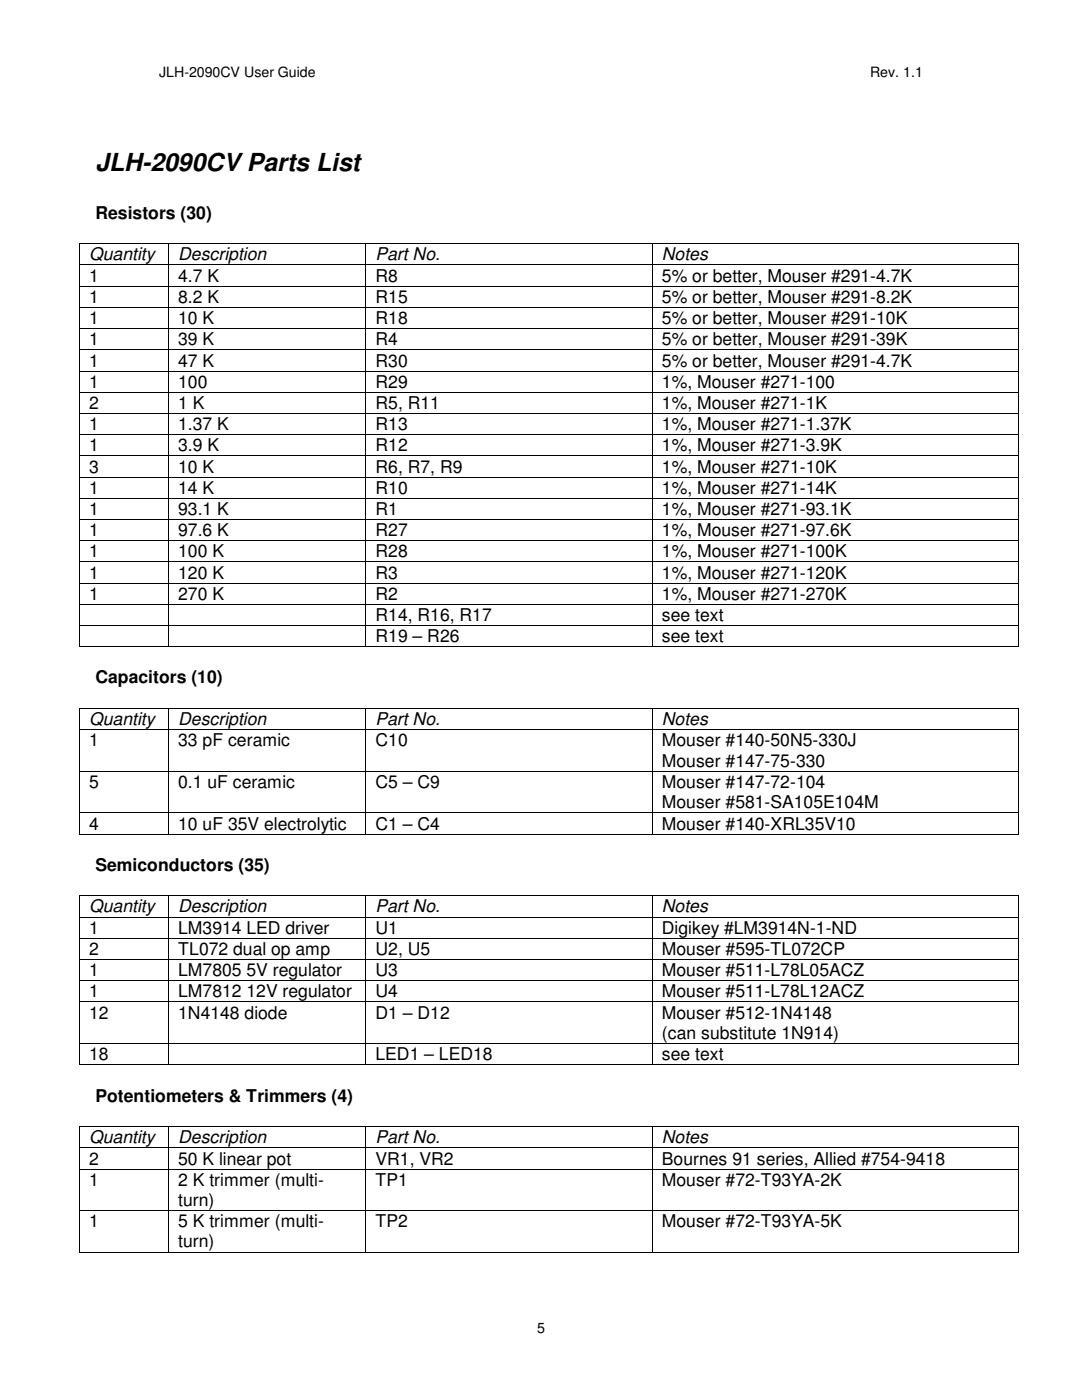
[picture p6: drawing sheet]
<svg xmlns="http://www.w3.org/2000/svg" width="216mm" height="279mm" viewBox="0 0 216 279" stroke-linecap="round" stroke-linejoin="round" font-family="sans-serif">
<defs><g id="words">
<text font-size="5" x="19" y="34.2">JLH-2090CVParts List</text>
<g font-size="3.5">
<text x="19.1" y="43.6">Resistors (30)</text>
<text x="17.8" y="51.9">Quantity</text>
<text x="35.6" y="51.9">Description</text>
<text x="74.9" y="51.9">Part No.</text>
<text x="132.1" y="51.9">Notes</text>
<text x="17.8" y="56.2">1</text>
<text x="35.6" y="56.2">4.7 K</text>
<text x="74.9" y="56.2">R8</text>
<text x="132.1" y="56.2">5% or better, Mouser #291-4.7K</text>
<text x="17.8" y="60.5">1</text>
<text x="17.8" y="64.7">1</text>
<text x="35.6" y="60.5">8.2 K</text>
<text x="35.6" y="64.7">10 K</text>
<text x="74.9" y="60.5">R15</text>
<text x="74.9" y="64.7">R18</text>
<text x="132.1" y="60.5">5% or better, Mouser #291-8.2K</text>
<text x="132.1" y="64.7">5% or better, Mouser #291-10K</text>
<text x="17.8" y="68.9">1</text>
<text x="35.6" y="68.9">39 K</text>
<text x="74.9" y="68.9">R4</text>
<text x="132.1" y="68.9">5% or better, Mouser #291-39K</text>
<text x="17.8" y="73.2">1</text>
<text x="17.8" y="77.4">1</text>
<text x="35.6" y="73.2">47 K</text>
<text x="35.6" y="77.4">100</text>
<text x="74.9" y="73.2">R30</text>
<text x="74.9" y="77.4">R29</text>
<text x="132.1" y="73.2">5% or better, Mouser #291-4.7K</text>
<text x="132.1" y="77.4">1%, Mouser #271-100</text>
<text x="17.8" y="81.6">2</text>
<text x="35.6" y="81.6">1 K</text>
<text x="74.9" y="81.6">R5, R11</text>
<text x="132.1" y="81.6">1%, Mouser #271-1K</text>
<text x="17.8" y="85.9">1</text>
<text x="35.6" y="85.9">1.37 K</text>
<text x="74.9" y="85.9">R13</text>
<text x="132.1" y="85.9">1%, Mouser #271-1.37K</text>
<text x="17.8" y="90.1">1</text>
<text x="17.8" y="94.3">3</text>
<text x="35.6" y="90.1">3.9 K</text>
<text x="35.6" y="94.3">10 K</text>
<text x="74.9" y="90.1">R12</text>
<text x="74.9" y="94.3">R6, R7, R9</text>
<text x="132.1" y="94.3">1%, Mouser #271-10K</text>
<text x="132.1" y="90.1">1%, Mouser #271-3.9K</text>
<text x="17.8" y="98.6">1</text>
<text x="35.6" y="98.6">14 K</text>
<text x="74.9" y="98.6">R10</text>
<text x="132.1" y="98.6">1%, Mouser #271-14K</text>
<text x="17.8" y="102.8">1</text>
<text x="17.8" y="107">1</text>
<text x="35.6" y="102.8">93.1 K</text>
<text x="35.6" y="107">97.6 K</text>
<text x="74.9" y="102.8">R1</text>
<text x="74.9" y="107">R27</text>
<text x="132.1" y="102.8">1%, Mouser #271-93.1K</text>
<text x="132.1" y="107">1%, Mouser #271-97.6K</text>
<text x="17.8" y="111.3">1</text>
<text x="35.6" y="111.3">100 K</text>
<text x="74.9" y="111.3">R28</text>
<text x="132.1" y="111.3">1%, Mouser #271-100K</text>
<text x="17.8" y="115.5">1</text>
<text x="17.8" y="119.7">1</text>
<text x="35.6" y="115.5">120 K</text>
<text x="35.6" y="119.7">270 K</text>
<text x="74.9" y="115.5">R3</text>
<text x="74.9" y="119.7">R2</text>
<text x="132.1" y="115.5">1%, Mouser #271-120K</text>
<text x="132.1" y="119.7">1%, Mouser #271-270K</text>
<text x="74.9" y="123.9">R14, R16, R17</text>
<text x="132.1" y="123.9">see text</text>
<text x="74.9" y="128.1">R19 – R26</text>
<text x="132.1" y="128.1">see text</text>
<text x="19.1" y="136.4">Capacitors (10)</text>
<text x="17.8" y="149">1</text>
<text x="17.8" y="144.7">Quantity</text>
<text x="35.6" y="149">33 pF ceramic</text>
<text x="35.6" y="144.7">Description</text>
<text x="74.9" y="144.7">Part No.</text>
<text x="74.9" y="149">C10</text>
<text x="132.1" y="144.7">Notes</text>
<text x="132.1" y="149">Mouser #140-50N5-330J</text>
<text x="132.1" y="153">Mouser #147-75-330</text>
<text x="17.8" y="157.3">5</text>
<text x="35.6" y="157.3">0.1 uF ceramic</text>
<text x="74.9" y="157.3">C5 – C9</text>
<text x="132.1" y="157.3">Mouser #147-72-104</text>
<text x="132.1" y="161.3">Mouser #581-SA105E104M</text>
<text x="17.8" y="165.6">4</text>
<text x="35.6" y="165.6">10 uF 35V electrolytic</text>
<text x="74.9" y="165.6">C1 – C4</text>
<text x="132.1" y="165.6">Mouser #140-XRL35V10</text>
<text x="19.1" y="173.8">Semiconductors (35)</text>
<text x="17.8" y="182.1">Quantity</text>
<text x="35.6" y="182.1">Description</text>
<text x="74.9" y="182.1">Part No.</text>
<text x="132.1" y="182.1">Notes</text>
<text x="17.8" y="186.4">1</text>
<text x="17.8" y="190.6">2</text>
<text x="35.6" y="186.4">LM3914 LED driver</text>
<text x="35.6" y="190.6">TL072 dual op amp</text>
<text x="74.9" y="186.4">U1</text>
<text x="74.9" y="190.6">U2, U5</text>
<text x="132.1" y="186.4">Digikey #LM3914N-1-ND</text>
<text x="132.1" y="190.6">Mouser #595-TL072CP</text>
<text x="17.8" y="194.8">1</text>
<text x="35.6" y="194.8">LM7805</text>
<text x="49.2" y="194.8">5V regulator</text>
<text x="74.9" y="194.8">U3</text>
<text x="132.1" y="194.8">Mouser #511-L78L05ACZ</text>
<text x="17.8" y="199.1">1</text>
<text x="17.8" y="203.3">12</text>
<text x="35.6" y="203.3">1N4148 diode</text>
<text x="35.6" y="199.1">LM7812</text>
<text x="49.2" y="199.1">12V regulator</text>
<text x="74.9" y="199.1">U4</text>
<text x="74.9" y="203.3">D1 – D12</text>
<text x="132.1" y="199.1">Mouser #511-L78L12ACZ</text>
<text x="132.1" y="203.3">Mouser #512-1N4148</text>
<text x="132.1" y="207.3">(can substitute 1N914)</text>
<text x="17.8" y="211.6">18</text>
<text x="74.9" y="211.6">LED1 – LED18</text>
<text x="132.1" y="211.6">see text</text>
<text x="19" y="219.8">Potentiometers &amp; Trimmers (4)</text>
<text x="17.8" y="232.4">2</text>
<text x="17.8" y="228.1">Quantity</text>
<text x="35.6" y="228.1">Description</text>
<text x="35.6" y="232.4">50 K linear pot</text>
<text x="74.9" y="232.4">VR1, VR2</text>
<text x="74.9" y="228.1">Part No.</text>
<text x="132.1" y="228.1">Notes</text>
<text x="132.1" y="232.4">Bournes 91 series, Allied #754-9418</text>
<text x="17.8" y="236.6">1</text>
<text x="35.6" y="236.6">2 K trimmer (multi-</text>
<text x="74.9" y="236.6">TP1</text>
<text x="132.1" y="236.6">Mouser #72-T93YA-2K</text>
<text x="17.8" y="244.9">1</text>
<text x="35.6" y="244.9">5 K trimmer (multi-</text>
<text x="35.6" y="240.7">turn)</text>
<text x="74.9" y="244.9">TP2</text>
<text x="132.1" y="244.9">Mouser #72-T93YA-5K</text>
<text x="35.6" y="249">turn)</text>
</g>
<g font-size="2.8">
<text x="31.7" y="15.3">JLH-2090CV User Guide</text>
<text x="173.6" y="15.3">Rev. 1.1</text>
<text x="107.2" y="266">5</text>
</g>
</g></defs>
<g fill="#000">
<path d="M15.8 48.6h.2v.1h-.2zM15.8 52.8h.2v.2h-.2zM15.8 57h.2v.2h-.2zM33.6 48.6h.1v.1h-.1zM33.6 52.8h.1v.2h-.1zM33.6 57h.1v.2h-.1zM72.9 48.6h.2v.1h-.2zM72.9 52.8h.2v.2h-.2zM72.9 57h.2v.2h-.2zM130.1 48.6h.2v.1h-.2zM130.1 52.8h.2v.2h-.2zM130.1 57h.2v.2h-.2z"/>
<path d="M203.1 48.6h.2v.1h-.2zM203.1 52.8h.2v.2h-.2zM203.1 57h.2v.2h-.2zM15.8 61.3h.2v.1h-.2zM15.8 65.5h.2v.2h-.2zM15.8 69.7h.2v.2h-.2zM15.8 74h.2v.1h-.2zM15.8 78.2h.2v.2h-.2zM33.6 61.3h.1v.1h-.1zM33.6 65.5h.1v.2h-.1zM33.6 69.7h.1v.2h-.1zM33.6 74h.1v.1h-.1z"/>
<path d="M33.6 78.2h.1v.2h-.1zM72.9 61.3h.2v.1h-.2zM72.9 65.5h.2v.2h-.2zM72.9 69.7h.2v.2h-.2zM72.9 74h.2v.1h-.2zM72.9 78.2h.2v.2h-.2zM130.1 61.3h.2v.1h-.2zM130.1 65.5h.2v.2h-.2zM130.1 69.7h.2v.2h-.2zM130.1 74h.2v.1h-.2zM130.1 78.2h.2v.2h-.2zM203.1 61.3h.2v.1h-.2z"/>
<path d="M203.1 65.5h.2v.2h-.2zM203.1 69.7h.2v.2h-.2zM203.1 74h.2v.1h-.2zM203.1 78.2h.2v.2h-.2zM15.8 82.4h.2v.2h-.2zM15.8 86.7h.2v.1h-.2zM15.8 90.9h.2v.2h-.2zM15.8 95.1h.2v.2h-.2zM15.8 99.4h.2v.1h-.2zM33.6 82.4h.1v.2h-.1zM33.6 86.7h.1v.1h-.1zM33.6 90.9h.1v.2h-.1z"/>
<path d="M33.6 95.1h.1v.2h-.1zM33.6 99.4h.1v.1h-.1zM72.9 82.4h.2v.2h-.2zM72.9 86.7h.2v.1h-.2zM72.9 90.9h.2v.2h-.2zM72.9 95.1h.2v.2h-.2zM72.9 99.4h.2v.1h-.2zM130.1 82.4h.2v.2h-.2zM130.1 86.7h.2v.1h-.2zM130.1 90.9h.2v.2h-.2zM130.1 95.1h.2v.2h-.2zM130.1 99.4h.2v.1h-.2z"/>
<path d="M203.1 82.4h.2v.2h-.2zM203.1 86.7h.2v.1h-.2zM203.1 90.9h.2v.2h-.2zM203.1 95.1h.2v.2h-.2zM203.1 99.4h.2v.1h-.2zM15.8 103.6h.2v.2h-.2zM15.8 107.8h.2v.2h-.2zM15.8 112.1h.2v.1h-.2zM15.8 116.3h.2v.2h-.2zM33.6 103.6h.1v.2h-.1zM33.6 107.8h.1v.2h-.1zM33.6 112.1h.1v.1h-.1z"/>
<path d="M33.6 116.3h.1v.2h-.1zM72.9 103.6h.2v.2h-.2zM72.9 107.8h.2v.2h-.2zM72.9 112.1h.2v.1h-.2zM72.9 116.3h.2v.2h-.2zM130.1 103.6h.2v.2h-.2zM130.1 107.8h.2v.2h-.2zM130.1 112.1h.2v.1h-.2zM130.1 116.3h.2v.2h-.2zM203.1 103.6h.2v.2h-.2zM203.1 107.8h.2v.2h-.2zM203.1 112.1h.2v.1h-.2z"/>
<path d="M203.1 116.3h.2v.2h-.2zM15.8 120.5h.2v.2h-.2zM15.8 124.7h.2v.2h-.2zM15.8 129h.2v.2h-.2zM33.6 120.5h.1v.2h-.1zM33.6 124.7h.1v.2h-.1zM33.6 129h.1v.2h-.1zM72.9 120.5h.2v.2h-.2zM72.9 124.7h.2v.2h-.2zM72.9 129h.2v.2h-.2zM130.1 120.5h.2v.2h-.2zM130.1 124.7h.2v.2h-.2z"/>
<path d="M130.1 129h.2v.2h-.2zM203.1 120.5h.2v.2h-.2zM203.1 124.7h.2v.2h-.2zM203.1 129h.2v.2h-.2zM15.8 141.3h.2v.2h-.2zM15.8 145.5h.2v.2h-.2zM15.8 153.8h.2v.2h-.2zM33.6 141.3h.1v.2h-.1zM33.6 145.5h.1v.2h-.1zM33.6 153.8h.1v.2h-.1zM72.9 141.3h.2v.2h-.2zM72.9 145.5h.2v.2h-.2z"/>
<path d="M72.9 153.8h.2v.2h-.2zM130.1 141.3h.2v.2h-.2zM130.1 145.5h.2v.2h-.2zM130.1 153.8h.2v.2h-.2zM203.1 141.3h.2v.2h-.2zM203.1 145.5h.2v.2h-.2zM203.1 153.8h.2v.2h-.2zM15.8 162.1h.2v.2h-.2zM15.8 166.4h.2v.1h-.2zM15.8 178.7h.2v.2h-.2zM33.6 162.1h.1v.2h-.1zM33.6 166.4h.1v.1h-.1z"/>
<path d="M33.6 178.7h.1v.2h-.1zM72.9 162.1h.2v.2h-.2zM72.9 166.4h.2v.1h-.2zM72.9 178.7h.2v.2h-.2zM130.1 162.1h.2v.2h-.2zM130.1 166.4h.2v.1h-.2zM130.1 178.7h.2v.2h-.2zM203.1 162.1h.2v.2h-.2zM203.1 166.4h.2v.1h-.2zM203.1 178.7h.2v.2h-.2zM15.8 182.9h.2v.2h-.2zM15.8 187.2h.2v.1h-.2z"/>
<path d="M15.8 191.4h.2v.2h-.2zM15.8 195.6h.2v.2h-.2zM33.6 182.9h.1v.2h-.1zM33.6 187.2h.1v.1h-.1zM33.6 191.4h.1v.2h-.1zM33.6 195.6h.1v.2h-.1zM72.9 182.9h.2v.2h-.2zM72.9 187.2h.2v.1h-.2zM72.9 191.4h.2v.2h-.2zM72.9 195.6h.2v.2h-.2zM130.1 182.9h.2v.2h-.2zM130.1 187.2h.2v.1h-.2z"/>
<path d="M130.1 191.4h.2v.2h-.2zM130.1 195.6h.2v.2h-.2zM203.1 182.9h.2v.2h-.2zM203.1 187.2h.2v.1h-.2zM203.1 191.4h.2v.2h-.2zM203.1 195.6h.2v.2h-.2zM15.8 199.9h.2v.1h-.2zM15.8 208.2h.2v.1h-.2zM15.8 212.4h.2v.2h-.2zM33.6 199.9h.1v.1h-.1zM33.6 208.2h.1v.1h-.1zM33.6 212.4h.1v.2h-.1z"/>
<path d="M72.9 199.9h.2v.1h-.2zM72.9 208.2h.2v.1h-.2zM72.9 212.4h.2v.2h-.2zM130.1 199.9h.2v.1h-.2zM130.1 208.2h.2v.1h-.2zM130.1 212.4h.2v.2h-.2zM203.1 199.9h.2v.1h-.2zM203.1 208.2h.2v.1h-.2zM203.1 212.4h.2v.2h-.2zM15.8 224.7h.2v.2h-.2zM15.8 229h.2v.2h-.2zM15.8 233.2h.2v.2h-.2z"/>
<path d="M33.6 224.7h.1v.2h-.1zM33.6 229h.1v.2h-.1zM33.6 233.2h.1v.2h-.1zM72.9 224.7h.2v.2h-.2zM72.9 229h.2v.2h-.2zM72.9 233.2h.2v.2h-.2zM130.1 224.7h.2v.2h-.2zM130.1 229h.2v.2h-.2zM130.1 233.2h.2v.2h-.2zM203.1 224.7h.2v.2h-.2zM203.1 229h.2v.2h-.2zM203.1 233.2h.2v.2h-.2z"/>
<path d="M15.8 241.5h.2v.2h-.2zM15.8 249.8h.2v.2h-.2zM33.6 241.5h.1v.2h-.1zM33.6 249.8h.1v.2h-.1zM72.9 241.5h.2v.2h-.2zM72.9 249.8h.2v.2h-.2zM130.1 241.5h.2v.2h-.2zM130.1 249.8h.2v.2h-.2zM203.1 241.5h.2v.2h-.2zM203.1 249.8h.2v.2h-.2z"/>
</g>
<g fill="none" stroke="#000" stroke-width=".2">
<path d="M15.9 48.7v4.1M15.9 53v4M15.9 57.2v4.1M16 48.6h17.6M16 52.9h17.6M16 57.1h17.6M33.7 48.7v4.1M33.7 53v4M33.7 57.2v4.1M33.7 48.6h39.2M33.7 52.9h39.2M33.7 57.1h39.2"/>
<path d="M73 48.7v4.1M73 53v4M73 57.2v4.1M73.1 48.6h57M73.1 52.9h57M73.1 57.1h57M130.2 48.7v4.1M130.2 53v4M130.2 57.2v4.1M130.3 48.6h72.8M130.3 52.9h72.8M130.3 57.1h72.8"/>
<path d="M203.2 48.7v4.1M203.2 53v4M203.2 57.2v4.1M15.9 61.4v4.1M15.9 65.7v4M15.9 69.9v4.1M15.9 74.1v4.1M15.9 78.4v4M16 61.3h17.6M16 65.6h17.6M16 69.8h17.6M16 74h17.6"/>
<path d="M16 78.3h17.6M33.7 61.4v4.1M33.7 65.7v4M33.7 69.9v4.1M33.7 74.1v4.1M33.7 78.4v4M33.7 61.3h39.2M33.7 65.6h39.2M33.7 69.8h39.2M33.7 74h39.2M33.7 78.3h39.2M73 61.4v4.1"/>
<path d="M73 65.7v4M73 69.9v4.1M73 74.1v4.1M73 78.4v4M73.1 61.3h57M73.1 65.6h57M73.1 69.8h57M73.1 74h57M73.1 78.3h57M130.2 61.4v4.1M130.2 65.7v4M130.2 69.9v4.1"/>
<path d="M130.2 74.1v4.1M130.2 78.4v4M130.3 61.3h72.8M130.3 65.6h72.8M130.3 69.8h72.8M130.3 74h72.8M130.3 78.3h72.8M203.2 61.4v4.1M203.2 65.7v4M203.2 69.9v4.1M203.2 74.1v4.1M203.2 78.4v4"/>
<path d="M15.9 82.6v4.1M15.9 86.8v4.1M15.9 91.1v4M15.9 95.3v4.1M15.9 99.5v4.1M16 82.5h17.6M16 86.7h17.6M16 91h17.6M16 95.2h17.6M16 99.4h17.6M33.7 82.6v4.1M33.7 86.8v4.1"/>
<path d="M33.7 91.1v4M33.7 95.3v4.1M33.7 99.5v4.1M33.7 82.5h39.2M33.7 86.7h39.2M33.7 91h39.2M33.7 95.2h39.2M33.7 99.4h39.2M73 82.6v4.1M73 86.8v4.1M73 91.1v4M73 95.3v4.1"/>
<path d="M73 99.5v4.1M73.1 82.5h57M73.1 86.7h57M73.1 91h57M73.1 95.2h57M73.1 99.4h57M130.2 82.6v4.1M130.2 86.8v4.1M130.2 91.1v4M130.2 95.3v4.1M130.2 99.5v4.1M130.3 82.5h72.8"/>
<path d="M130.3 86.7h72.8M130.3 91h72.8M130.3 95.2h72.8M130.3 99.4h72.8M203.2 82.6v4.1M203.2 86.8v4.1M203.2 91.1v4M203.2 95.3v4.1M203.2 99.5v4.1M15.9 103.8v4M15.9 108v4.1M15.9 112.2v4.1"/>
<path d="M15.9 116.5v4M16 103.7h17.6M16 107.9h17.6M16 112.1h17.6M16 116.4h17.6M33.7 103.8v4M33.7 108v4.1M33.7 112.2v4.1M33.7 116.5v4M33.7 103.7h39.2M33.7 107.9h39.2M33.7 112.1h39.2"/>
<path d="M33.7 116.4h39.2M73 103.8v4M73 108v4.1M73 112.2v4.1M73 116.5v4M73.1 103.7h57M73.1 107.9h57M73.1 112.1h57M73.1 116.4h57M130.2 103.8v4M130.2 108v4.1M130.2 112.2v4.1"/>
<path d="M130.2 116.5v4M130.3 103.7h72.8M130.3 107.9h72.8M130.3 112.1h72.8M130.3 116.4h72.8M203.2 103.8v4M203.2 108v4.1M203.2 112.2v4.1M203.2 116.5v4M15.9 120.7v4M15.9 124.9v4.1M16 120.6h17.6"/>
<path d="M16 124.8h17.6M16 129.1h17.6M33.7 120.7v4M33.7 124.9v4.1M33.7 120.6h39.2M33.7 124.8h39.2M33.7 129.1h39.2M73 120.7v4M73 124.9v4.1M73.1 120.6h57M73.1 124.8h57M73.1 129.1h57"/>
<path d="M130.2 120.7v4M130.2 124.9v4.1M130.3 120.6h72.8M130.3 124.8h72.8M130.3 129.1h72.8M203.2 120.7v4M203.2 124.9v4.1M15.9 141.5v4M15.9 145.7v8.1M15.9 154v8.1M16 141.4h17.6M16 145.6h17.6"/>
<path d="M16 153.9h17.6M33.7 141.5v4M33.7 145.7v8.1M33.7 154v8.1M33.7 141.4h39.2M33.7 145.6h39.2M33.7 153.9h39.2M73 141.5v4M73 145.7v8.1M73 154v8.1M73.1 141.4h57M73.1 145.6h57"/>
<path d="M73.1 153.9h57M130.2 141.5v4M130.2 145.7v8.1M130.2 154v8.1M130.3 141.4h72.8M130.3 145.6h72.8M130.3 153.9h72.8M203.2 141.5v4M203.2 145.7v8.1M203.2 154v8.1M15.9 162.3v4.1M15.9 178.9v4"/>
<path d="M16 162.2h17.6M16 166.5h17.6M16 178.8h17.6M33.7 162.3v4.1M33.7 178.9v4M33.7 162.2h39.2M33.7 166.5h39.2M33.7 178.8h39.2M73 162.3v4.1M73 178.9v4M73.1 162.2h57M73.1 166.5h57"/>
<path d="M73.1 178.8h57M130.2 162.3v4.1M130.2 178.9v4M130.3 162.2h72.8M130.3 166.5h72.8M130.3 178.8h72.8M203.2 162.3v4.1M203.2 178.9v4M15.9 183.1v4.1M15.9 187.3v4.1M15.9 191.6v4M15.9 195.8v4.1"/>
<path d="M16 183h17.6M16 187.2h17.6M16 191.5h17.6M16 195.7h17.6M16 199.9h17.6M33.7 183.1v4.1M33.7 187.3v4.1M33.7 191.6v4M33.7 195.8v4.1M33.7 183h39.2M33.7 187.2h39.2M33.7 191.5h39.2"/>
<path d="M33.7 195.7h39.2M33.7 199.9h39.2M73 183.1v4.1M73 187.3v4.1M73 191.6v4M73 195.8v4.1M73.1 183h57M73.1 187.2h57M73.1 191.5h57M73.1 195.7h57M73.1 199.9h57M130.2 183.1v4.1"/>
<path d="M130.2 187.3v4.1M130.2 191.6v4M130.2 195.8v4.1M130.3 183h72.8M130.3 187.2h72.8M130.3 191.5h72.8M130.3 195.7h72.8M130.3 199.9h72.8M203.2 183.1v4.1M203.2 187.3v4.1M203.2 191.6v4M203.2 195.8v4.1"/>
<path d="M15.9 200v8.2M15.9 208.3v4.1M16 208.2h17.6M16 212.5h17.6M33.7 200v8.2M33.7 208.3v4.1M33.7 208.2h39.2M33.7 212.5h39.2M73 200v8.2M73 208.3v4.1M73.1 208.2h57M73.1 212.5h57"/>
<path d="M130.2 200v8.2M130.2 208.3v4.1M130.3 208.2h72.8M130.3 212.5h72.8M203.2 200v8.2M203.2 208.3v4.1M15.9 224.9v4.1M15.9 229.2v4M15.9 233.4v8.1M16 224.8h17.6M16 229.1h17.6M16 233.3h17.6"/>
<path d="M33.7 224.9v4.1M33.7 229.2v4M33.7 233.4v8.1M33.7 224.8h39.2M33.7 229.1h39.2M33.7 233.3h39.2M73 224.9v4.1M73 229.2v4M73 233.4v8.1M73.1 224.8h57M73.1 229.1h57M73.1 233.3h57"/>
<path d="M130.2 224.9v4.1M130.2 229.2v4M130.2 233.4v8.1M130.3 224.8h72.8M130.3 229.1h72.8M130.3 233.3h72.8M203.2 224.9v4.1M203.2 229.2v4M203.2 233.4v8.1M15.9 241.7v8.1M16 241.6h17.6M16 249.9h17.6"/>
<path d="M33.7 241.7v8.1M33.7 241.6h39.2M33.7 249.9h39.2M73 241.7v8.1M73.1 241.6h57M73.1 249.9h57M130.2 241.7v8.1M130.3 241.6h72.8M130.3 249.9h72.8M203.2 241.7v8.1"/>
</g>
<use href="#words"/>
</svg>
